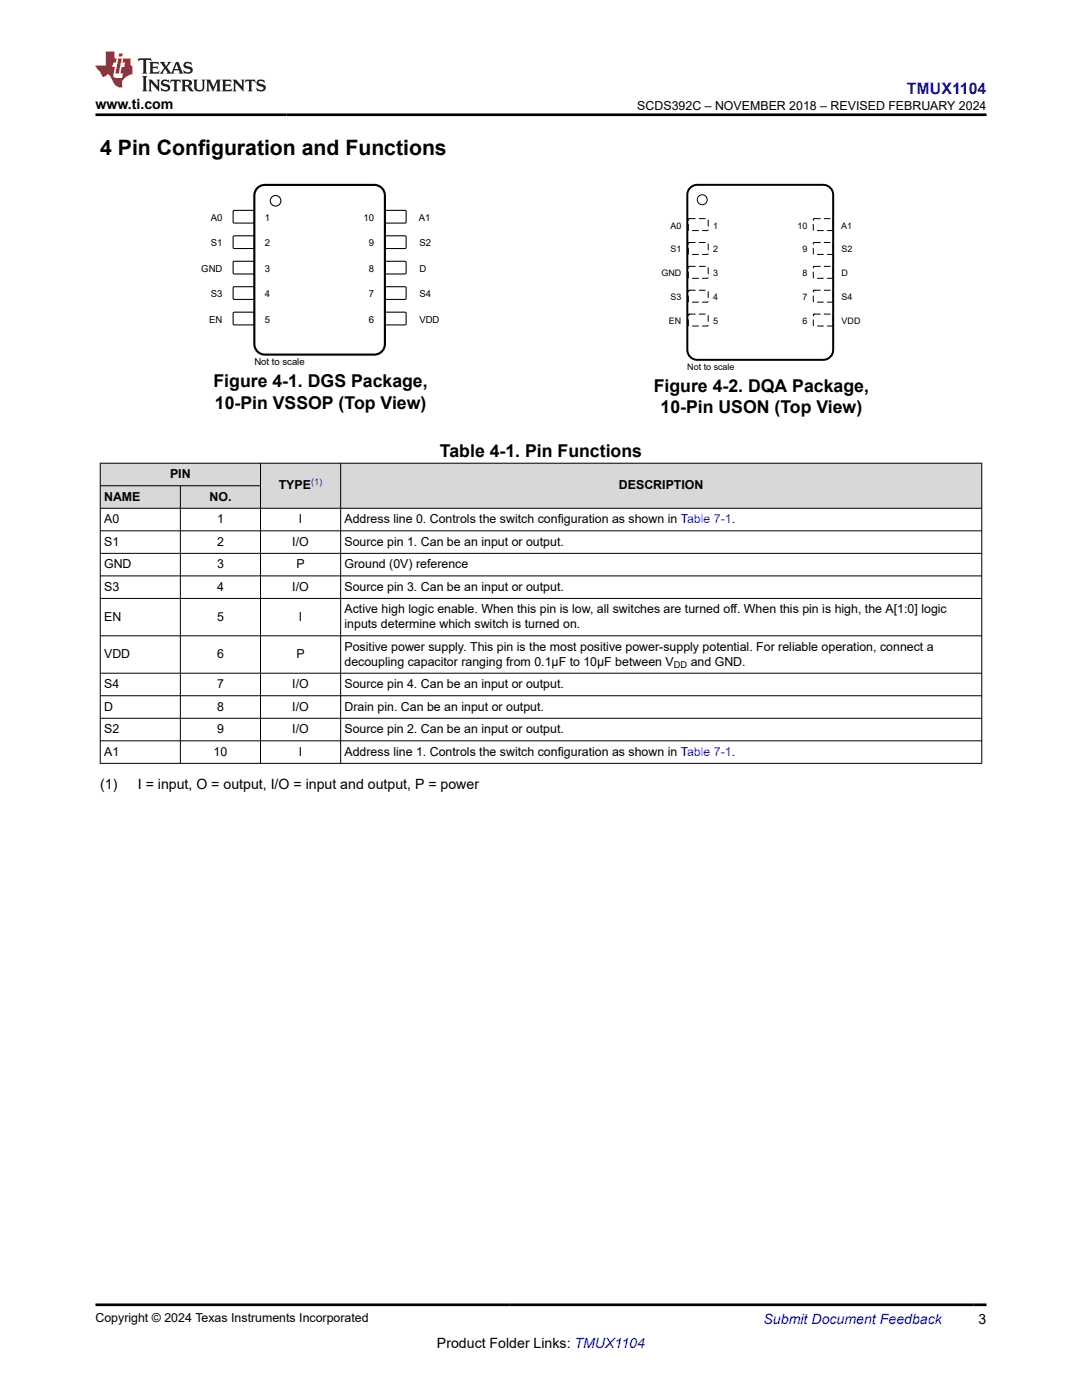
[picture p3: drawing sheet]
<svg xmlns="http://www.w3.org/2000/svg" width="216mm" height="279mm" viewBox="0 0 216 279" stroke-linecap="round" stroke-linejoin="round" font-family="sans-serif">
<defs><g id="words">
<text font-size="4.2" x="20" y="30.9">4 Pin Configuration and Functions</text>
<g font-size="3.5">
<text x="42.6" y="77.3">Figure 4-1. DGS Package,</text>
<text x="42.9" y="81.6">10-Pin VSSOP (Top View)</text>
<text x="130.5" y="78.2">Figure 4-2. DQA Package,</text>
<text x="131.8" y="82.5">10-Pin USON (Top View)</text>
<text x="87.8" y="91.3">Table 4-1. Pin Functions</text>
</g>
<text font-size="3.2" fill="#00f" x="181" y="18.7">TMUX1104</text>
<g font-size="2.8">
<text x="19" y="21.8">www.ti.com</text>
<text x="20" y="157.5">(1)</text>
<text x="27.5" y="157.5">I = input, O = output, I/O = input and output, P = power</text>
<text x="87.2" y="269">Product Folder Links: TMUX1104</text>
<text x="195.3" y="264.2">3</text>
</g>
<text font-size="2.8" fill="#00f" x="152.4" y="264.2">Submit Document Feedback</text>
<g font-size="2.5">
<text x="127.2" y="21.9">SCDS392C – NOVEMBER 2018 – REVISED FEBRUARY 2024</text>
<text x="33.9" y="95.4">PIN</text>
<text x="20.8" y="99.9">NAME</text>
<text x="41.8" y="99.9">NO.</text>
<text x="55.6" y="97.7">TYPE</text>
<text x="123.5" y="97.7">DESCRIPTION</text>
<text x="20.8" y="104.4">A0</text>
<text x="43.3" y="104.4">1</text>
<text x="59.6" y="104.4">I</text>
<text x="68.7" y="104.4">Address line 0. Controls the switch configuration as shown in Table 7-1.</text>
<text x="20.8" y="108.9">S1</text>
<text x="20.8" y="113.4">GND</text>
<text x="43.3" y="108.9">2</text>
<text x="43.3" y="113.4">3</text>
<text x="58.3" y="108.9">I/O</text>
<text x="59.2" y="113.4">P</text>
<text x="68.7" y="108.9">Source pin 1. Can be an input or output.</text>
<text x="68.7" y="113.4">Ground (0V) reference</text>
<text x="20.8" y="117.9">S3</text>
<text x="43.3" y="117.9">4</text>
<text x="58.3" y="117.9">I/O</text>
<text x="68.7" y="117.9">Source pin 3. Can be an input or output.</text>
<text x="20.8" y="123.9">EN</text>
<text x="43.3" y="123.9">5</text>
<text x="59.6" y="123.9">I</text>
<text x="68.7" y="122.4">Active high logic enable. When this pin is low, all switches are turned off. When this pin is high, the A[1:0] logic</text>
<text x="68.7" y="125.4">inputs determine which switch is turned on.</text>
<text x="20.8" y="131.3">VDD</text>
<text x="43.3" y="131.3">6</text>
<text x="59.2" y="131.3">P</text>
<text x="68.7" y="129.9">Positive power supply. This pin is the most positive power-supply potential. For reliable operation, connect a</text>
<text x="20.8" y="137.3">S4</text>
<text x="43.3" y="137.3">7</text>
<text x="58.3" y="137.3">I/O</text>
<text x="68.7" y="132.8">decoupling capacitor ranging from 0.1µF to 10µF between V</text>
<text x="68.7" y="137.3">Source pin 4. Can be an input or output.</text>
<text x="137.8" y="132.8">and GND.</text>
<text x="20.8" y="141.8">D</text>
<text x="43.3" y="141.8">8</text>
<text x="58.3" y="141.8">I/O</text>
<text x="68.7" y="141.8">Drain pin. Can be an input or output.</text>
<text x="20.8" y="146.3">S2</text>
<text x="43.3" y="146.3">9</text>
<text x="58.3" y="146.3">I/O</text>
<text x="68.7" y="146.3">Source pin 2. Can be an input or output.</text>
<text x="20.8" y="150.8">A1</text>
<text x="42.6" y="150.8">10</text>
<text x="59.6" y="150.8">I</text>
<text x="68.7" y="150.8">Address line 1. Controls the switch configuration as shown in Table 7-1.</text>
<text x="19" y="263.9">Copyright © 2024 Texas Instruments Incorporated</text>
</g>
<g font-size="1.9">
<text x="42.1" y="44.1">A0</text>
<text x="52.9" y="44.1">1</text>
<text x="72.6" y="44.1">10</text>
<text x="83.6" y="44.1">A1</text>
<text x="42.1" y="49.2">S1</text>
<text x="52.9" y="49.2">2</text>
<text x="73.6" y="49.2">9</text>
<text x="83.7" y="49.2">S2</text>
<text x="40.2" y="54.3">GND</text>
<text x="42.1" y="59.3">S3</text>
<text x="52.9" y="54.3">3</text>
<text x="52.9" y="59.3">4</text>
<text x="73.6" y="54.3">8</text>
<text x="73.6" y="59.3">7</text>
<text x="83.7" y="54.3">D</text>
<text x="83.7" y="59.3">S4</text>
<text x="41.8" y="64.4">EN</text>
<text x="52.9" y="64.4">5</text>
<text x="73.6" y="64.4">6</text>
<text x="83.7" y="64.4">VDD</text>
<text x="50.8" y="72.9">Not to scale</text>
<text x="134.5" y="133.3">DD</text>
</g>
<text font-size="1.9" fill="#00f" x="62.1" y="96.8">(1)</text>
<g font-size="1.8">
<text x="133.8" y="45.6">A0</text>
<text x="142.3" y="45.6">1</text>
<text x="159.1" y="45.6">10</text>
<text x="167.8" y="45.6">A1</text>
<text x="133.8" y="50.4">S1</text>
<text x="142.3" y="50.4">2</text>
<text x="160.1" y="50.4">9</text>
<text x="167.9" y="50.4">S2</text>
<text x="132" y="55.1">GND</text>
<text x="133.8" y="59.9">S3</text>
<text x="142.3" y="55.1">3</text>
<text x="142.3" y="59.9">4</text>
<text x="160.1" y="55.1">8</text>
<text x="160.1" y="59.9">7</text>
<text x="167.9" y="55.1">D</text>
<text x="167.9" y="59.9">S4</text>
<text x="133.5" y="64.7">EN</text>
<text x="142.3" y="64.7">5</text>
<text x="160.1" y="64.7">6</text>
<text x="167.9" y="64.7">VDD</text>
<text x="137.1" y="73.8">Not to scale</text>
</g>
</g></defs>
<path d="M46.6 42h4.1v2.5h-4.1z" fill="none" stroke="#000" stroke-width=".21"/>
<path d="M76.9 42h4.1v2.5h-4.1z" fill="#fff"/>
<path d="M76.9 42h4.1v2.5h-4.1z" fill="none" stroke="#000" stroke-width=".21"/>
<path d="M46.6 47.1h4.1v2.4h-4.1z" fill="#fff"/>
<path d="M46.6 47.1h4.1v2.4h-4.1z" fill="none" stroke="#000" stroke-width=".21"/>
<path d="M76.9 47.1h4.1v2.4h-4.1z" fill="#fff"/>
<path d="M76.9 47.1h4.1v2.4h-4.1z" fill="none" stroke="#000" stroke-width=".21"/>
<path d="M46.6 52.2h4.1v2.4h-4.1z" fill="#fff"/>
<path d="M46.6 52.2h4.1v2.4h-4.1z" fill="none" stroke="#000" stroke-width=".21"/>
<path d="M76.9 52.2h4.1v2.4h-4.1z" fill="#fff"/>
<path d="M76.9 52.2h4.1v2.4h-4.1z" fill="none" stroke="#000" stroke-width=".21"/>
<path d="M46.6 57.3h4.1v2.4h-4.1z" fill="#fff"/>
<path d="M46.6 57.3h4.1v2.4h-4.1z" fill="none" stroke="#000" stroke-width=".21"/>
<path d="M76.9 57.3h4.1v2.4h-4.1z" fill="#fff"/>
<path d="M76.9 57.3h4.1v2.4h-4.1z" fill="none" stroke="#000" stroke-width=".21"/>
<path d="M46.6 62.4h4.1v2.4h-4.1z" fill="#fff"/>
<path d="M46.6 62.4h4.1v2.4h-4.1z" fill="none" stroke="#000" stroke-width=".21"/>
<path d="M76.9 62.4h4.1v2.4h-4.1z" fill="#fff"/>
<g fill="none" stroke="#000" stroke-width=".21">
<path d="M76.9 62.4h4.1v2.4h-4.1z"/>
<circle cx="55" cy="40.1" r="1.06"/>
</g>
<path d="M51.4 37.5l.9-.5 .6-.1h21.8a2.11 2.11 0 0 1 2.1 2.1v29.7a2.11 2.11 0 0 1-2.1 2.1h-21.8a2.11 2.11 0 0 1-2.1-2.1v-29.7v-.5z" fill="none" stroke="#000" stroke-width=".42"/>
<path d="M137.4 43.7h3.9v2.3h-3.9z" fill="#fff"/>
<path d="M137.4 43.7h3.9v2.3h-3.9z" fill="none" stroke="#000" stroke-width=".2" stroke-dasharray="1.2 .8"/>
<path d="M162.3 43.7h3.9v2.3h-3.9z" fill="#fff"/>
<path d="M162.3 43.7h3.9v2.3h-3.9z" fill="none" stroke="#000" stroke-width=".2" stroke-dasharray="1.2 .8"/>
<path d="M137.4 48.5h3.9v2.2h-3.9z" fill="#fff"/>
<path d="M137.4 48.5h3.9v2.2h-3.9z" fill="none" stroke="#000" stroke-width=".2" stroke-dasharray="1.2 .8"/>
<path d="M162.3 48.5h3.9v2.2h-3.9z" fill="#fff"/>
<path d="M162.3 48.5h3.9v2.2h-3.9z" fill="none" stroke="#000" stroke-width=".2" stroke-dasharray="1.2 .8"/>
<path d="M137.4 53.2h3.9v2.3h-3.9z" fill="#fff"/>
<path d="M137.4 53.2h3.9v2.3h-3.9z" fill="none" stroke="#000" stroke-width=".2" stroke-dasharray="1.2 .8"/>
<path d="M162.3 53.2h3.9v2.3h-3.9z" fill="#fff"/>
<path d="M162.3 53.2h3.9v2.3h-3.9z" fill="none" stroke="#000" stroke-width=".2" stroke-dasharray="1.2 .8"/>
<path d="M137.4 58h3.9v2.2h-3.9z" fill="#fff"/>
<path d="M137.4 58h3.9v2.2h-3.9z" fill="none" stroke="#000" stroke-width=".2" stroke-dasharray="1.2 .8"/>
<path d="M162.3 58h3.9v2.2h-3.9z" fill="#fff"/>
<path d="M162.3 58h3.9v2.2h-3.9z" fill="none" stroke="#000" stroke-width=".2" stroke-dasharray="1.2 .8"/>
<path d="M137.4 62.7h3.9v2.3h-3.9z" fill="#fff"/>
<path d="M137.4 62.7h3.9v2.3h-3.9z" fill="none" stroke="#000" stroke-width=".2" stroke-dasharray="1.2 .8"/>
<path d="M162.3 62.7h3.9v2.3h-3.9z" fill="#fff"/>
<path d="M162.3 62.7h3.9v2.3h-3.9z" fill="none" stroke="#000" stroke-width=".2" stroke-dasharray="1.2 .8"/>
<circle cx="140.1" cy="39.9" r=".99" fill="none" stroke="#000" stroke-width=".2"/>
<path d="M137.7 37.5l.9-.5 .5-.1h25.2a1.98 1.98 0 0 1 2 2v30.9a1.98 1.98 0 0 1-2 2h-25.2a1.98 1.98 0 0 1-2-2v-30.9l.1-.6z" fill="none" stroke="#000" stroke-width=".4"/>
<g fill="#d8d8d8">
<path d="M20 92.4h175.9v4.5h-175.9z" fill-rule="evenodd"/>
<path d="M20.1 92.5h31.8v4.4h-31.8z" fill-rule="evenodd"/>
<path d="M52 92.5h15.9v8.9h-15.9z" fill-rule="evenodd"/>
<path d="M68 92.5h127.8v8.9h-127.8z" fill-rule="evenodd"/>
<path d="M20.1 97h15.8v4.4h-15.8z" fill-rule="evenodd"/>
<path d="M36.1 97h15.8v4.4h-15.8z" fill-rule="evenodd"/>
</g>
<g fill="none" stroke="#000" stroke-width=".2">
<path d="M19.9 92.4h176.1M19.9 96.9h32.1M20 92.4v60M36 96.9v55.5M52 92.4v60M68 92.4v60M195.9 92.4v60M19.9 101.4h176.1M19.9 105.9h176.1M19.9 110.4h176.1M19.9 114.9h176.1M19.9 119.4h176.1"/>
<path d="M19.9 126.9h176.1M19.9 134.4h176.1M19.9 138.9h176.1M19.9 143.3h176.1M19.9 147.8h176.1M19.9 152.3h176.1"/>
</g>
<path d="M27.7 11.6l-.2 .6 .5-.2h.6v.1v2.2l-.2 .4h1l-.2-.4v-2.2v-.1h.5l.5 .2-.1-.6zM29.8 12.4l.2 .3v1.6l-.2 .4h1.9l.1-.6a1.08 1.08 0 0 1-1.3 .2v-.7h.6l.4 .2v-.7l-.4 .2h-.6v-.5l.2-.2a1 1 0 0 1 1 .3l-.1-.5zM31.8 12.4l1 1.1-1 1.2h.9l-.2-.2 .4-.8 .5 .8-.2 .2h1.6l-.2-.2 .1-.5h1l.1 .5-.1 .2h.9l-.2-.4-.8-1.9h-.5l-1 2.1-.8-1.1 .9-1h-.8l.2 .2-.5 .6-.3-.6 .1-.2zM35.2 12.8l.4 1h-.8zM36.8 12.5a.65 .65 0 0 0-.2 .7 .65 .65 0 0 0 .6 .5l.7 .1 .1 .3a.79 .79 0 0 1-.7 .4 .79 .79 0 0 1-.7-.5l.1 .7 .2-.1a.93 .93 0 0 0 1.1 0 .93 .93 0 0 0 .4-.9 1.46 1.46 0 0 0-1.2-.6l-.1-.3a1.09 1.09 0 0 1 1.2 .2l-.2-.6-.1 .1-.6-.2zM28.4 15.2l.2 .4v2.2l-.2 .4h1l-.2-.4v-2.2l.2-.4zM29.6 15.9l.2 .4v1.5l-.2 .4h.8l-.3-.4v-1.3l1.7 1.8v-2l.2-.4h-.8l.2 .2 .1 1.1-1.2-1.3zM32.3 16a.65 .65 0 0 0-.2 .8 .65 .65 0 0 0 .7 .4l.6 .2 .1 .2a.79 .79 0 0 1-.7 .4 .79 .79 0 0 1-.7-.5l.1 .7 .2-.1a.93 .93 0 0 0 1.1 .1 .93 .93 0 0 0 .4-1 1.46 1.46 0 0 0-1.2-.5l-.1-.4a1.09 1.09 0 0 1 1.2 .2l-.2-.6-.1 .1-.6-.1zM34.1 15.9l-.1 .6a.63 .63 0 0 1 .7-.3l.1 1.6-.3 .4h1l-.2-.4v-1.6a.66 .66 0 0 1 .8 .3l-.1-.6zM36.2 15.9l.2 .4v1.5l-.2 .4h.9l-.2-.2v-.7h.5l.1 .2a.79 .79 0 0 0 1.2 .6l-1-.9a.61 .61 0 0 0 .6-.6 .61 .61 0 0 0-.5-.7zM36.9 16.2h.2a.47 .47 0 0 1 .5 .1 .47 .47 0 0 1 .1 .5l-.2 .1-.6 .1zM38.5 15.9l.2 .2a2.27 2.27 0 0 0 .4 2 1.04 1.04 0 0 0 1.7-.7v-1.3l.2-.2h-.8l.2 .4v1.1a.6 .6 0 0 1-.6 .6 .6 .6 0 0 1-.6-.6v-1.1l.3-.4zM41.1 15.9l.2 .4v1.5l-.2 .4h.7l-.2-.4v-1.4l.9 1.9 .8-1.9v1.4l-.2 .4h1l-.3-.4v-1.5l.3-.4h-.8l-.7 1.5-.7-1.5zM44.3 15.9l.2 .4v1.5l-.2 .4h1.9l.1-.6a1.09 1.09 0 0 1-1.3 .2v-.7h.6l.4 .2v-.6l-.4 .2h-.6v-.6l.2-.1a1.01 1.01 0 0 1 1 .3l-.1-.6zM46.4 15.9l.3 .4v1.5l-.3 .4h.8l-.2-.4v-1.3l1.6 1.8v-2l.2-.4h-.7l.2 .2v1.1l-1.2-1.3zM49 15.9l-.1 .6a.63 .63 0 0 1 .8-.3v1.6l-.3 .4h1l-.2-.4v-1.6a.66 .66 0 0 1 .8 .3l-.1-.6zM51.4 16a.65 .65 0 0 0-.2 .8 .65 .65 0 0 0 .6 .4l.6 .2 .2 .2a.79 .79 0 0 1-.8 .4 .79 .79 0 0 1-.6-.5l.1 .7 .2-.1a.93 .93 0 0 0 1 .1 .93 .93 0 0 0 .5-1 1.46 1.46 0 0 0-1.3-.5l-.1-.4a1.09 1.09 0 0 1 1.3 .2l-.2-.6-.2 .1-.5-.1z" fill="#231f20"/>
<path d="M21.1 10.3v2.7h-2.1l.1 .4 .9 1a.95 .95 0 0 0 .9 .9 .59 .59 0 0 1 .6-.4 .59 .59 0 0 1 .5 .3l.4 .8a1.59 1.59 0 0 0 2.1 1.4 1.61 1.61 0 0 1 1-2.3l1-.3-.1-1.5a1.59 1.59 0 0 1-.4-1.7h-1.4l-.2 .9h.5l-.1 .9h-.5l-.2 .9v.3l.4 .1-.2 .9h-.6a.73 .73 0 0 1-1.1-.7l.3-1.5h-.5l.2-.9h.5l.2-.9h-.5v-1.3zM23.6 11.6l-.6 3.1h.7l.6-3.1zM23.8 10.7l-.1 .6h.7l.1-.6z" fill="#ed1c24"/>
<path d="M19 22.9h177.8M19 260.4h177.8" fill="none" stroke="#000" stroke-width=".53"/>
<use href="#words"/>
</svg>
